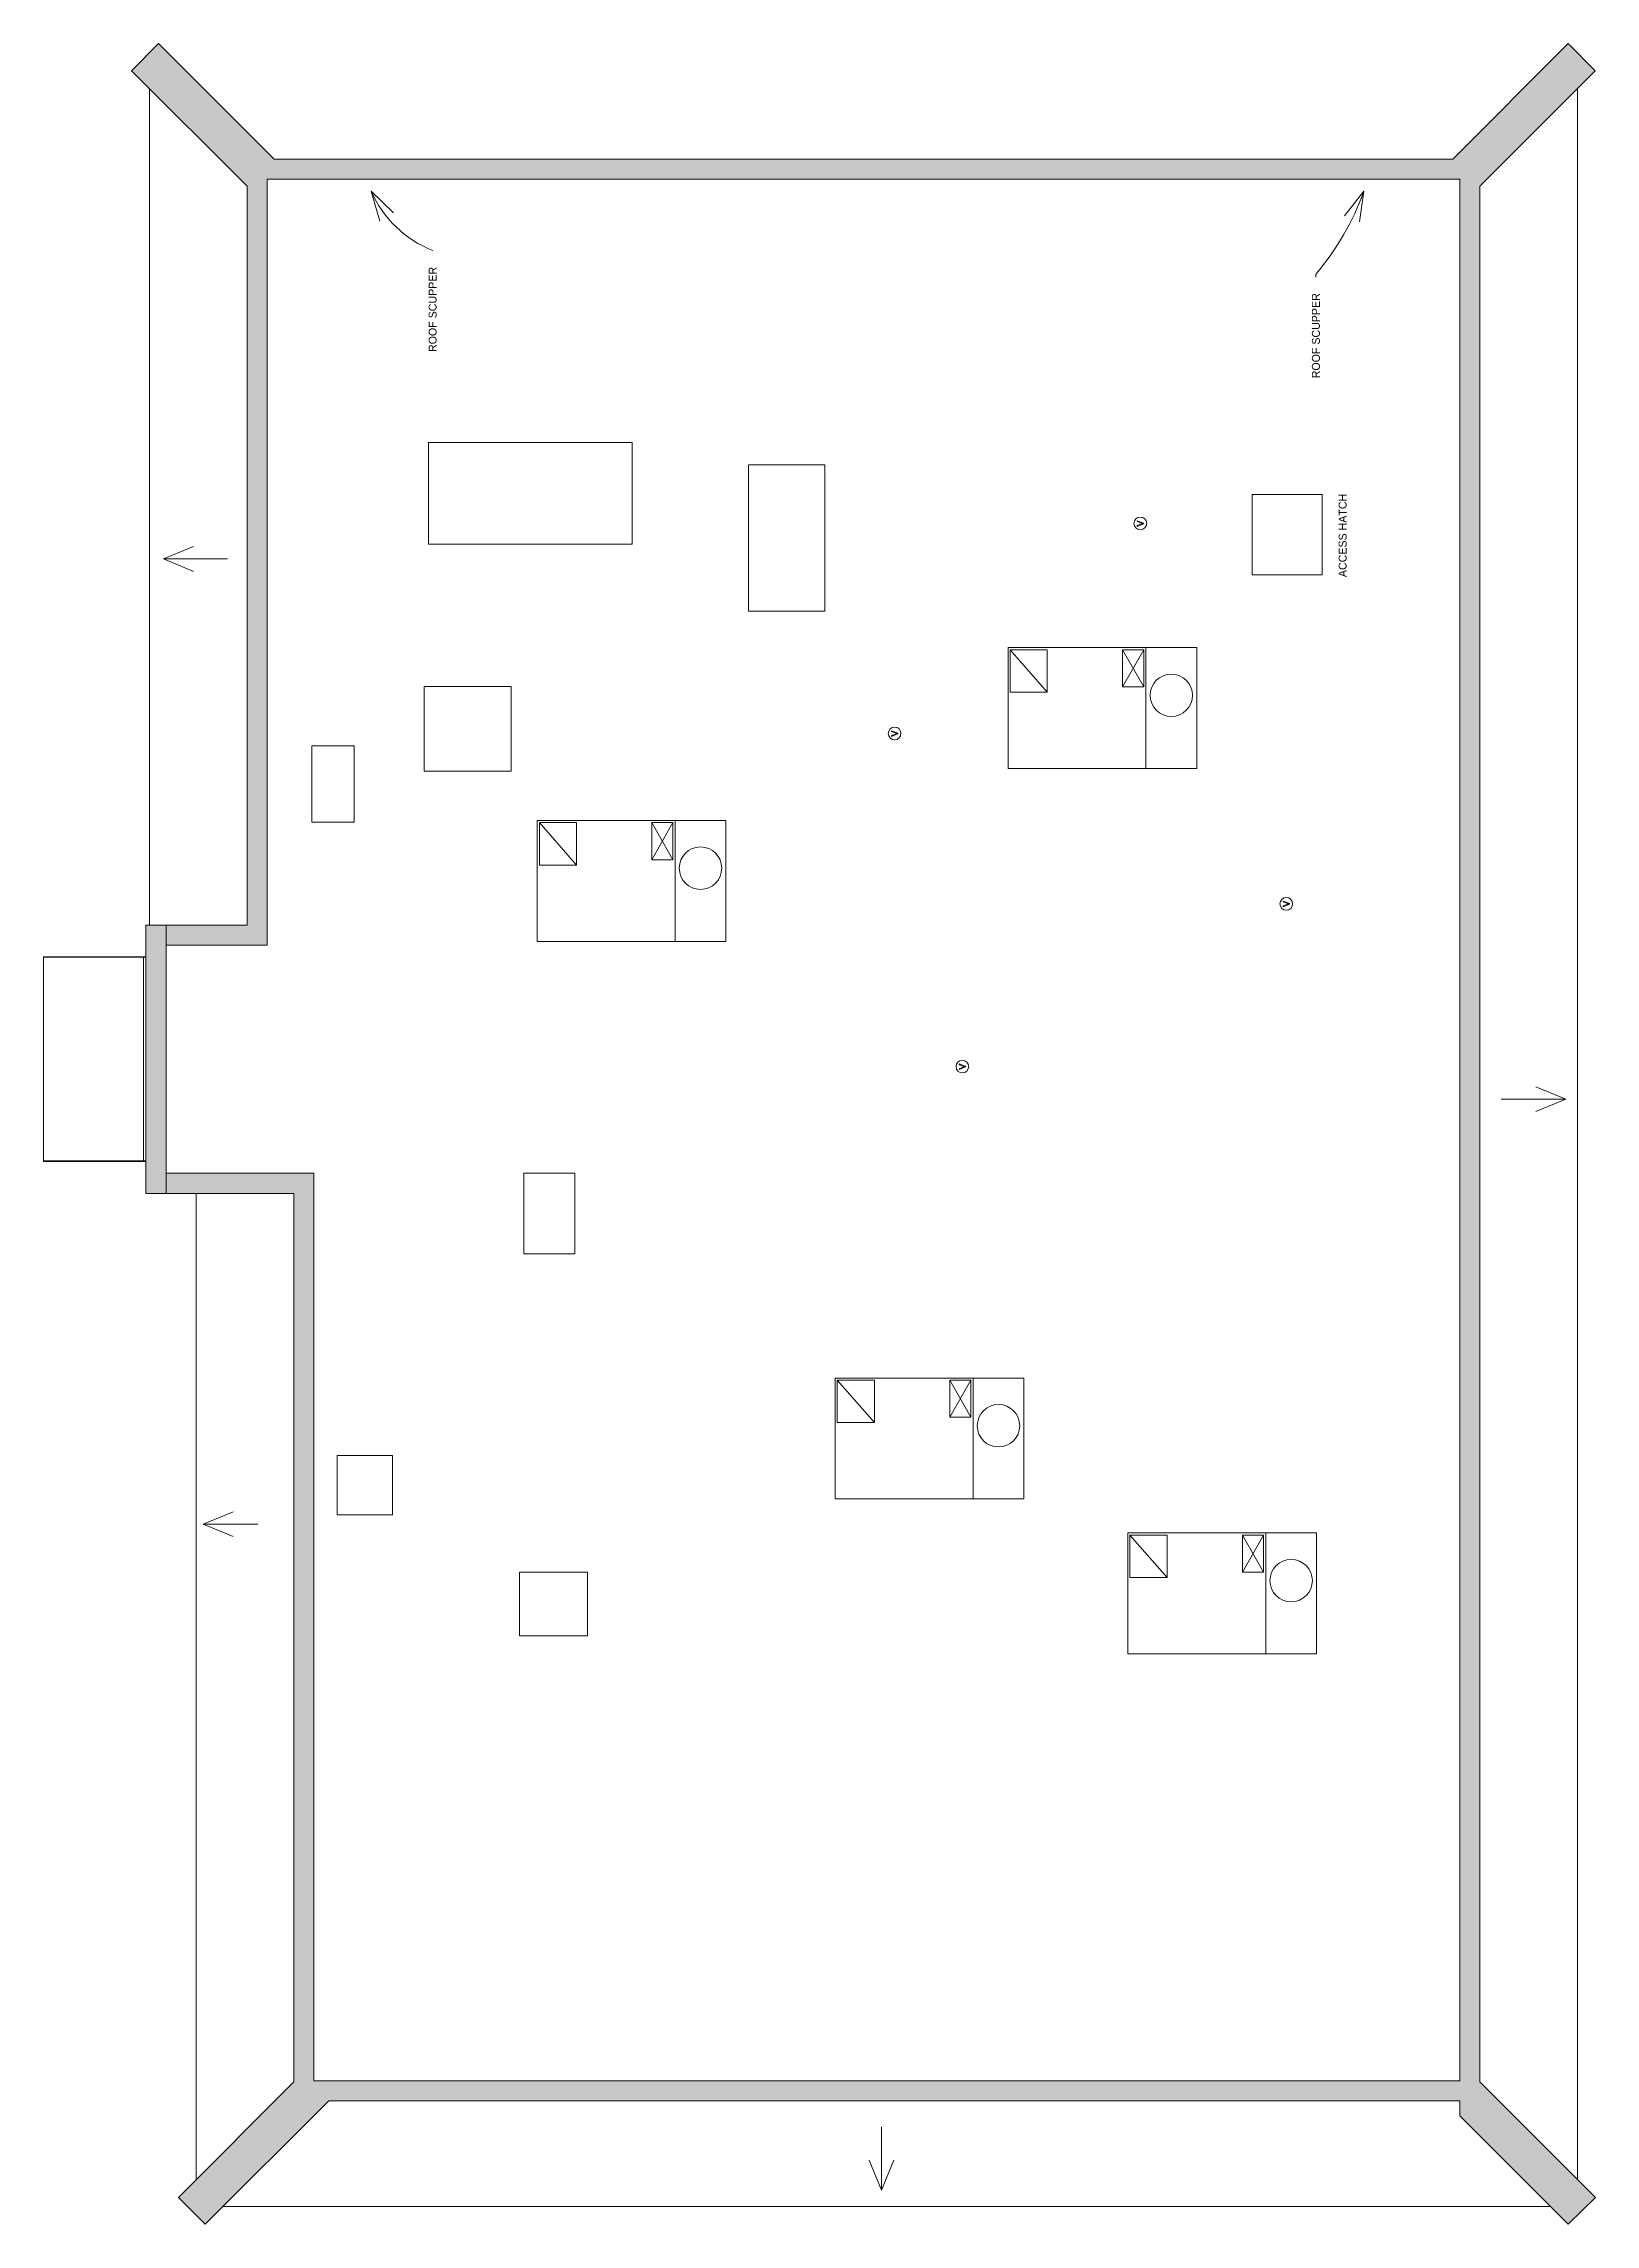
# Model space of a CAD drawing. Header units: inches. Extents: x -336 to 396, y -509 to 519.
import ezdxf

# ---------------------------------------------------------------- set-up
doc = ezdxf.new("R2010")
doc.units = ezdxf.units.IN
doc.header["$MEASUREMENT"] = 0
for name, color, linetype, lineweight in [('A-DETL-MBND', 5, 'Continuous', 9), ('A-GENM', 13, 'Continuous', 9), ('G-ANNO-DIMS', 111, 'Continuous', 9), ('G-ANNO-TEXT', 231, 'Continuous', 9), ('M-EQPM', 90, 'Continuous', 9), ('Q-SPCQ', 2, 'Continuous', 9)]:
    doc.layers.add(name, color=color, linetype=linetype, lineweight=lineweight)
doc.styles.add('Inter', font='', dxfattribs={"height": 3.75})
doc.styles.get('Inter').set_extended_font_data('Inter')

# ---------------------------------------------------------------- blocks, each defined once
blk = doc.blocks.new('Roof Top Unit - Default 2-4305744-Roof Plan')
at = {"layer": 'A-DETL-MBND'}
for p, q in [((39.9, 28.5), (-25.1, 28.5)), ((-25.1, 28.5), (-25.1, -28.5)), ((-24.1, 27.5), (-6.6, 7.5)), ((-24.1, 7.5), (-24.1, 27.5)), ((-24.1, 27.5), (-6.6, 27.5)), ((-6.6, 27.5), (-6.6, 7.5)), ((38.9, 27.5), (28.9, 10)), ((28.9, 27.5), (38.9, 10)), ((28.9, 27.5), (38.9, 27.5)), ((28.9, 10), (28.9, 27.5)), ((38.9, 27.5), (38.9, 10)), ((63.9, 28.5), (39.9, 28.5)), ((39.9, 28.5), (39.9, -28.5)), ((39.9, -28.5), (39.9, 28.5)), ((63.9, -28.5), (63.9, 28.5)), ((-6.6, 7.5), (-24.1, 7.5)), ((38.9, 10), (28.9, 10)), ((-25.1, -28.5), (39.9, -28.5)), ((39.9, -28.5), (63.9, -28.5))]:
    blk.add_line(p, q, dxfattribs=at)
for start, end in [(0, 180), (180, 360)]:
    blk.add_arc((51.9, 6), 10, start, end, dxfattribs=at)
blk = doc.blocks.new('Roof Vent - Roof Vent-4092266-Roof Plan')
at = {"layer": 'A-DETL-MBND'}
for p, q in [((-1, 1.5), (-1.4, 1.5)), ((-1.4, 1.5), (-0.2, -1.5)), ((-0.2, -0.7), (-1, 1.5)), ((0.9, 1.5), (0.1, -0.7)), ((0.2, -1.5), (1.3, 1.5)), ((1.3, 1.5), (0.9, 1.5)), ((-0.1, -1.2), (-0.2, -0.7)), ((-0.2, -1.5), (0.2, -1.5)), ((0.1, -0.7), (-0.1, -1.2))]:
    blk.add_line(p, q, dxfattribs=at)
for start, end in [(360, 180), (180, 360)]:
    blk.add_arc((0, 0), 3, start, end, dxfattribs=at)
blk = doc.blocks.new('Awning - 8_-0 x 2-4335368-Roof Plan')
at = {"layer": 'A-DETL-MBND'}
for p, q in [((-48.2, 5.9), (-48.2, 53)), ((-48, 53), (-48.2, 53)), ((-48, 53), (-48, 5.9)), ((-48, 5.9), (-48, 53)), ((-48, 53), (48, 53)), ((48, 37.9), (48, 53)), ((48, 53), (48.2, 53)), ((48.2, 53), (48.2, 5.9)), ((48, 37.9), (48, 5.9)), ((-48.2, 4.7), (-48.2, 5.9)), ((-48.2, 5.9), (-48, 5.9)), ((-48, 5.9), (-48, 4.7)), ((-48, 4.7), (-48, 5.9)), ((-48, 5.9), (48, 5.9)), ((48, 4.7), (48, 5.9)), ((48.2, 5.9), (48, 5.9)), ((48, 5.9), (48, 4.7)), ((48.2, 5.9), (48.2, 4.7))]:
    blk.add_line(p, q, dxfattribs=at)
blk = doc.blocks.new('Roof Vent - Roof Vent-V1-Roof Plan')
at = {"layer": 'M-EQPM'}
for p, q in [((-1, 1.5), (-1.4, 1.5)), ((-1.4, 1.5), (-0.2, -1.5)), ((-0.2, -0.7), (-1, 1.5)), ((0.9, 1.5), (0.1, -0.7)), ((0.2, -1.5), (1.3, 1.5)), ((1.3, 1.5), (0.9, 1.5)), ((-0.1, -1.2), (-0.2, -0.7)), ((-0.2, -1.5), (0.2, -1.5)), ((0.1, -0.7), (-0.1, -1.2))]:
    blk.add_line(p, q, dxfattribs=at)
for start, end in [(360, 180), (180, 360)]:
    blk.add_arc((0, 0), 3, start, end, dxfattribs=at)

msp = doc.modelspace()

# ---------------------------------------------------------------- hatches: boundary and pattern name
at = {"layer": 'A-DETL-MBND'}
for points in [[(-275.8, 487.5), (-263.1, 500.2), (-281.5, 518.6), (-294.2, 505.8), (-278.2, 489.9)], [(377.7, 487.5), (396, 505.8), (383.3, 518.6), (364.9, 500.2)], [(-239.7, 451.3), (-239.7, 464.1), (-227, 464.1), (-263.1, 500.2), (-275.8, 487.5), (-254.9, 466.6)], [(341.6, 451.4), (377.7, 487.5), (364.9, 500.2), (328.9, 464.1), (341.6, 464.1), (341.6, 454.6)], [(-230.2, 93.6), (-230.2, 464.1), (-239.7, 464.1), (-239.7, 93.6), (-236.4, 93.6)], [(332.1, 454.6), (341.6, 454.6), (341.6, 464.1), (-230.2, 464.1), (-230.2, 454.6), (260.2, 454.6)], [(341.6, -442.1), (341.6, 454.6), (332.1, 454.6), (332.1, -432.6), (340.8, -441.3)], [(-277.9, -23.4), (-277.9, 103.1), (-287.4, 103.1), (-287.4, -23.4)], [(-249.8, 93.6), (-239.7, 93.6), (-239.7, 103.1), (-277.9, 103.1), (-277.9, 93.6), (-276.6, 93.6)], [(-217.7, -23.4), (-217.7, -13.9), (-277.9, -13.9), (-277.9, -23.4), (-276.6, -23.4)], [(-208.2, -441.6), (-208.2, -13.9), (-217.7, -13.9), (-217.7, -441.6)], [(332.1, -451.1), (332.1, -441.6), (-217.7, -441.6), (-217.7, -451.1), (313.9, -451.1)], [(365, -490.9), (377.7, -478.2), (332.1, -432.6), (332.1, -458.1), (343.2, -469.1)], [(-241, -490.9), (-201.2, -451.1), (-217.7, -451.1), (-217.7, -442.2), (-253.7, -478.2)], [(-259.4, -509.3), (-241, -490.9), (-253.7, -478.2), (-272.1, -496.6), (-259.5, -509.2)], [(383.3, -509.3), (396.1, -496.6), (377.7, -478.2), (365, -490.9), (383.2, -509.2)]]:
    msp.add_hatch(color=9, dxfattribs=at).paths.add_polyline_path(points, flags=0)

# ---------------------------------------------------------------- linework, layer by layer
for p, q in [((-281.5, 518.6), (-294.2, 505.8)), ((-281.5, 518.6), (-227, 464.1)), ((328.9, 464.1), (383.3, 518.6)), ((396, 505.8), (383.3, 518.6)), ((-239.7, 451.3), (-294.2, 505.8)), ((396, 505.8), (341.6, 451.4)), ((-285.7, 497.4), (-285.7, 103.1)), ((387.6, -488.2), (387.6, 497.4)), ((-227, 464.1), (328.9, 464.1)), ((-230.2, 454.6), (-230.2, 93.6)), ((332.1, 454.6), (-230.2, 454.6)), ((332.1, -441.6), (332.1, 454.6)), ((-239.7, 103.1), (-239.7, 451.3)), ((341.6, 451.4), (341.6, -442.1)), ((-287.4, -23.4), (-287.4, 103.1)), ((-287.4, 103.1), (-239.7, 103.1)), ((-277.9, 103.1), (-277.9, 93.6)), ((-277.9, -23.4), (-277.9, 93.6)), ((-230.2, 93.6), (-277.9, 93.6)), ((-277.9, -13.9), (-208.2, -13.9)), ((-208.2, -13.9), (-208.2, -441.6)), ((-217.7, -23.4), (-287.4, -23.4)), ((-263.7, -23.4), (-263.7, -488.2)), ((-217.7, -442.2), (-217.7, -23.4)), ((-208.2, -441.6), (332.1, -441.6)), ((-272.1, -496.6), (-217.7, -442.2)), ((-201.2, -451.1), (-259.4, -509.3)), ((332.1, -451.1), (-201.2, -451.1)), ((332.1, -451.1), (332.1, -458.1)), ((341.6, -442.1), (396.1, -496.6)), ((383.3, -509.3), (332.1, -458.1)), ((-272.1, -496.6), (-259.4, -509.3)), ((-250.9, -500.9), (374.9, -500.9)), ((383.3, -509.3), (396.1, -496.6))]:
    msp.add_line(p, q, dxfattribs=at)
at = {"layer": 'G-ANNO-DIMS'}
for p, q in [((-279.2, 275.7), (-265, 281.6)), ((-279.2, 275.7), (-265, 269.8)), ((-249, 275.7), (-279.2, 275.7)), ((351.7, 21), (382.2, 21)), ((382.2, 21), (368, 26.9)), ((382.2, 21), (368, 15.2)), ((-260.4, -179.3), (-246.3, -173.4)), ((-260.4, -179.3), (-246.3, -185.1)), ((-234.7, -179.3), (-260.4, -179.3)), ((59.4, -463.4), (59.4, -493.2)), ((59.4, -493.2), (53.6, -479)), ((59.4, -493.2), (65.3, -479))]:
    msp.add_line(p, q, dxfattribs=at)
at = {"layer": 'G-ANNO-TEXT', "color": 7}
for p, q in [((-181.2, 449), (-170.6, 438.8)), ((-181.2, 449), (-177.1, 434.9)), ((286.9, 449), (277.8, 437.4)), ((286.9, 449), (284.8, 434.5)), ((264.3, 409.9), (264.3, 408.5))]:
    msp.add_line(p, q, dxfattribs=at)
for centre, radius, start, end in [((-132.9, 470), 52.6, 203.4899, 248.5452), ((166, 493), 128.7, 319.8266, 340.0186)]:
    msp.add_arc(centre, radius, start, end, dxfattribs=at)
at = {"layer": 'Q-SPCQ'}
for p, q in [((-154.2, 330.6), (-58.2, 330.6)), ((-154.2, 282.6), (-154.2, 330.6)), ((-58.2, 330.6), (-58.2, 282.6)), ((-3.2, 320.1), (32.8, 320.1)), ((-3.2, 251.1), (-3.2, 320.1)), ((32.8, 320.1), (32.8, 251.1)), ((234.3, 306.1), (267.3, 306.1)), ((234.3, 268.1), (234.3, 306.1)), ((267.3, 306.1), (267.3, 268.1)), ((-58.2, 282.6), (-154.2, 282.6)), ((267.3, 268.1), (234.3, 268.1)), ((32.8, 251.1), (-3.2, 251.1)), ((-115.2, 215.6), (-156.2, 215.6)), ((-156.2, 215.6), (-156.2, 175.6)), ((-115.2, 175.6), (-115.2, 215.6)), ((-189.2, 187.6), (-209.2, 187.6)), ((-209.2, 187.6), (-209.2, 151.6)), ((-189.2, 151.6), (-189.2, 187.6)), ((-156.2, 175.6), (-115.2, 175.6)), ((-209.2, 151.6), (-189.2, 151.6)), ((-85.2, -13.9), (-109.2, -13.9)), ((-109.2, -13.9), (-109.2, -51.9)), ((-85.2, -51.9), (-85.2, -13.9)), ((-109.2, -51.9), (-85.2, -51.9)), ((-197.2, -146.9), (-171.2, -146.9)), ((-197.2, -174.9), (-197.2, -146.9)), ((-171.2, -146.9), (-171.2, -174.9)), ((-171.2, -174.9), (-197.2, -174.9)), ((-111.2, -201.9), (-79.2, -201.9)), ((-111.2, -231.9), (-111.2, -201.9)), ((-79.2, -201.9), (-79.2, -231.9)), ((-79.2, -231.9), (-111.2, -231.9))]:
    msp.add_line(p, q, dxfattribs=at)

# ---------------------------------------------------------------- block references
at = {"layer": 'A-GENM', "rotation": 89.99999999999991}
msp.add_blockref('Awning - 8_-0 x 2-4335368-Roof Plan', (-282.7, 39.9), dxfattribs=at)
at = {"layer": 'M-EQPM'}
for name, p, rotation in [('Roof Vent - Roof Vent-4092266-Roof Plan', (181.5, 292.4), 89.9999999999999), ('Roof Vent - Roof Vent-4092266-Roof Plan', (65.6, 193.4), 90.00000000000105), ('Roof Vent - Roof Vent-4092266-Roof Plan', (250.3, 113.1), 89.9999999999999), ('Roof Vent - Roof Vent-V1-Roof Plan', (97.6, 36.4), 90.77376783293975)]:
    msp.add_blockref(name, p, dxfattribs=dict(at, rotation=rotation))
for p in [(144.2, 205.4), (-77.8, 123.9), (62.7, -138.9), (200.7, -211.9)]:
    msp.add_blockref('Roof Top Unit - Default 2-4305744-Roof Plan', p, dxfattribs=at)

# ---------------------------------------------------------------- texts
at = {"layer": 'G-ANNO-TEXT', "color": 7, "char_height": 3.75, "attachment_point": 1, "rotation": 90, "style": 'Inter'}
for s, insert, width in [('ROOF SCUPPER', (-154.1, 373.2), 46.208), ('ROOF SCUPPER', (262.4, 360.8), 46.208), ('ACCESS HATCH', (275, 267.1), 48.101)]:
    msp.add_mtext(s, dxfattribs=dict(at, insert=insert, width=width))

doc.saveas('drawing.dxf')
